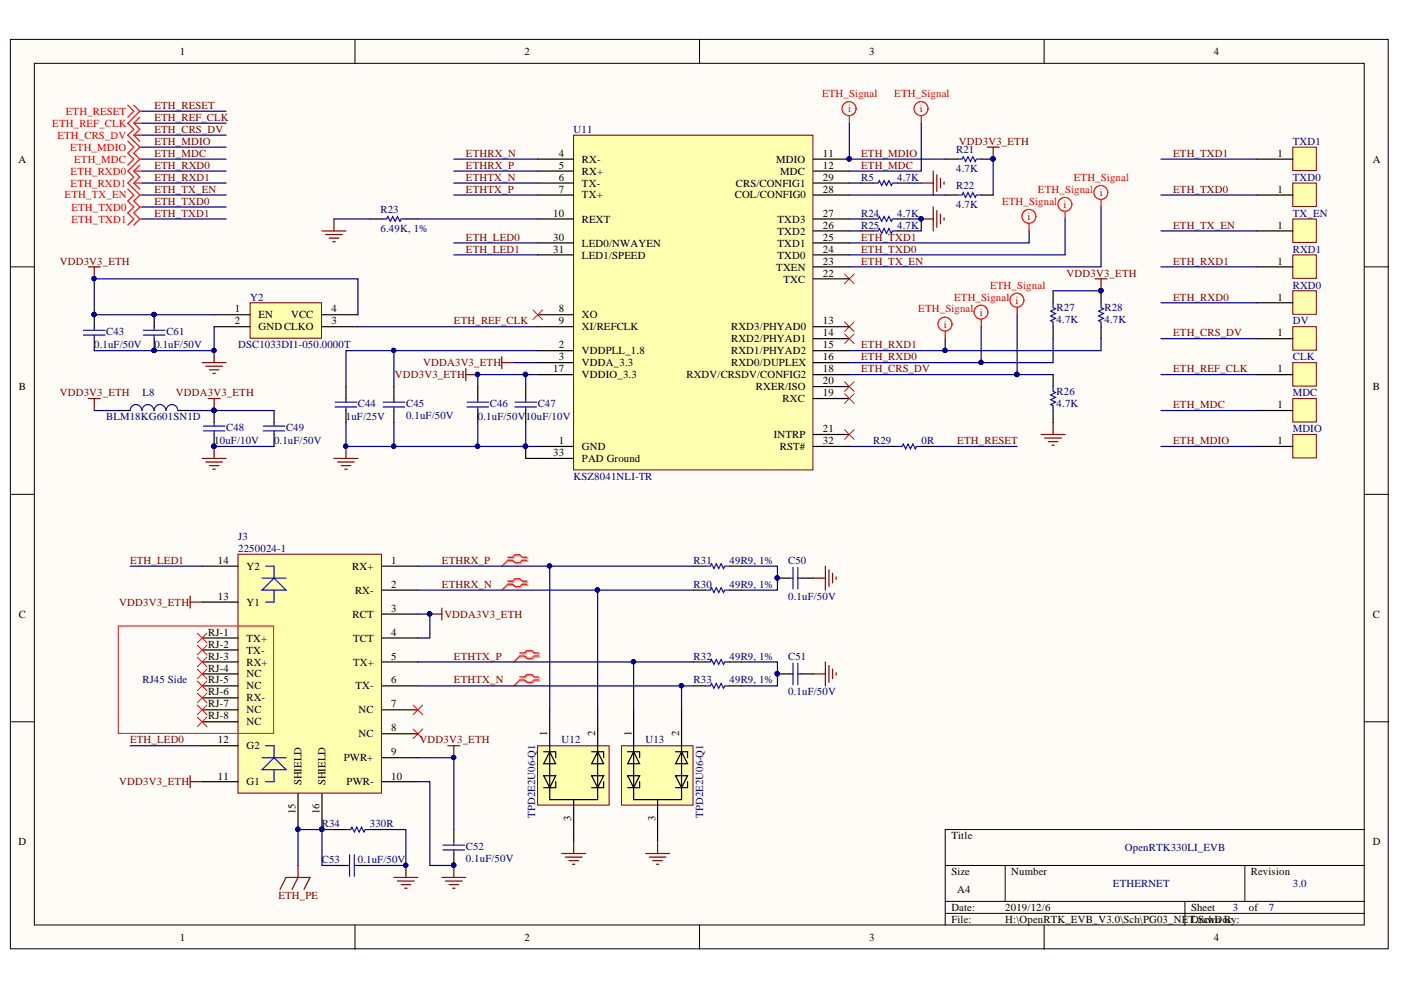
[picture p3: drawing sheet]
<svg xmlns="http://www.w3.org/2000/svg" width="297mm" height="210mm" viewBox="0 0 297 210" stroke-linecap="round" stroke-linejoin="round" font-family="sans-serif">
<defs><g id="words">
<g font-size="2.3">
<text x="38.1" y="11.7">1</text>
<text x="111.2" y="11.7">2</text>
<text x="184.3" y="11.7">3</text>
<text x="257.4" y="11.7">4</text>
<text x="3.9" y="34.5">A</text>
<text x="118.5" y="33.2">4</text>
<text x="118.5" y="35.7">5</text>
<text x="123.4" y="34.5">RX-</text>
<text x="164.6" y="34.5">MDIO</text>
<text x="174.5" y="33.2">11</text>
<text x="174.5" y="35.7">12</text>
<text x="270.9" y="33.2">1</text>
<text x="291.1" y="34.5">A</text>
<text x="118.5" y="38.3">6</text>
<text x="118.5" y="40.8">7</text>
<text x="123.4" y="37">RX+</text>
<text x="123.4" y="39.5">TX-</text>
<text x="156" y="39.5">CRS/CONFIG1</text>
<text x="165.4" y="37">MDC</text>
<text x="174.5" y="40.8">28</text>
<text x="174.5" y="38.3">29</text>
<text x="270.9" y="40.8">1</text>
<text x="117.3" y="46">10</text>
<text x="123.4" y="42.1">TX+</text>
<text x="123.4" y="47.2">REXT</text>
<text x="155.8" y="42.1">COL/CONFIG0</text>
<text x="164.8" y="47.2">TXD3</text>
<text x="174.5" y="46">27</text>
<text x="117.3" y="51">30</text>
<text x="117.3" y="53.6">31</text>
<text x="123.4" y="52.3">LED0/NWAYEN</text>
<text x="164.8" y="52.3">TXD1</text>
<text x="164.8" y="49.8">TXD2</text>
<text x="174.5" y="53.6">24</text>
<text x="174.5" y="51">25</text>
<text x="174.5" y="48.5">26</text>
<text x="270.9" y="48.5">1</text>
<text x="123.4" y="54.8">LED1/SPEED</text>
<text x="164.6" y="57.4">TXEN</text>
<text x="164.8" y="54.8">TXD0</text>
<text x="166.1" y="59.9">TXC</text>
<text x="174.5" y="58.6">22</text>
<text x="174.5" y="56.1">23</text>
<text x="270.9" y="56.1">1</text>
<text x="270.9" y="63.7">1</text>
<text x="49.8" y="66.2">1</text>
<text x="49.8" y="68.8">2</text>
<text x="54.8" y="67.5">EN</text>
<text x="54.8" y="70.1">GNDCLKO</text>
<text x="61.7" y="67.5">VCC</text>
<text x="70.3" y="68.8">3</text>
<text x="70.3" y="66.2">4</text>
<text x="118.5" y="66.2">8</text>
<text x="118.5" y="68.8">9</text>
<text x="123.4" y="67.5">XO</text>
<text x="123.4" y="70.1">XI/REFCLK</text>
<text x="155" y="70.1">RXD3/PHYAD0</text>
<text x="174.5" y="68.8">13</text>
<text x="174.5" y="71.3">14</text>
<text x="270.9" y="71.3">1</text>
<text x="118.5" y="73.9">2</text>
<text x="118.5" y="76.4">3</text>
<text x="123.4" y="75.1">VDDPLL_1.8</text>
<text x="123.4" y="77.7">VDDA_3.3</text>
<text x="155" y="72.6">RXD2/PHYAD1</text>
<text x="155" y="75.1">RXD1/PHYAD2</text>
<text x="155" y="77.7">RXD0/DUPLEX</text>
<text x="174.5" y="73.9">15</text>
<text x="174.5" y="76.4">16</text>
<text x="4" y="82.7">B</text>
<text x="117.3" y="78.9">17</text>
<text x="123.4" y="80.2">VDDIO_3.3</text>
<text x="145.5" y="80.2">RXDV/CRSDV/CONFIG2</text>
<text x="160.3" y="82.7">RXER/ISO</text>
<text x="174.5" y="78.9">18</text>
<text x="174.5" y="84">19</text>
<text x="174.5" y="81.5">20</text>
<text x="270.9" y="78.9">1</text>
<text x="291.1" y="82.7">B</text>
<text x="165.9" y="85.3">RXC</text>
<text x="270.9" y="86.5">1</text>
<text x="118.5" y="94.1">1</text>
<text x="123.4" y="95.4">GND</text>
<text x="164.1" y="92.9">INTRP</text>
<text x="165.3" y="95.4">RST#</text>
<text x="174.5" y="91.6">21</text>
<text x="174.5" y="94.1">32</text>
<text x="270.9" y="94.1">1</text>
<text x="117.3" y="96.7">33</text>
<text x="123.4" y="97.9">PAD Ground</text>
<text x="46.2" y="119.6">14</text>
<text x="83" y="119.6">1</text>
<text x="52.3" y="120.8">Y2</text>
<text x="74.7" y="120.8">RX+</text>
<text x="75.3" y="125.9">RX-</text>
<text x="83" y="124.6">2</text>
<text x="4" y="131">C</text>
<text x="46.2" y="127.2">13</text>
<text x="52.3" y="128.4">Y1</text>
<text x="74.8" y="131">RCT</text>
<text x="83" y="129.7">3</text>
<text x="291.1" y="131">C</text>
<text x="44.1" y="134.8">RJ-1</text>
<text x="44.1" y="137.3">RJ-2</text>
<text x="52.3" y="136">TX+</text>
<text x="74.8" y="136">TCT</text>
<text x="83" y="134.8">4</text>
<text x="44.1" y="139.8">RJ-3</text>
<text x="44.1" y="142.4">RJ-4</text>
<text x="52.3" y="138.6">TX-</text>
<text x="52.3" y="141.1">RX+</text>
<text x="52.3" y="143.6">NC</text>
<text x="74.8" y="141.1">TX+</text>
<text x="83" y="139.8">5</text>
<text x="44.1" y="144.9">RJ-5</text>
<text x="44.1" y="147.4">RJ-6</text>
<text x="44.1" y="150">RJ-7</text>
<text x="52.3" y="146.2">NC</text>
<text x="52.3" y="148.7">RX-</text>
<text x="75.4" y="146.2">TX-</text>
<text x="83" y="144.9">6</text>
<text x="83" y="150">7</text>
<text x="44.1" y="152.5">RJ-8</text>
<text x="52.3" y="151.2">NC</text>
<text x="52.3" y="153.8">NC</text>
<text x="76" y="151.2">NC</text>
<text x="83" y="155.1">8</text>
<text x="46.2" y="157.6">12</text>
<text x="52.3" y="158.9">G2</text>
<text x="72.9" y="161.4">PWR+</text>
<text x="76" y="156.3">NC</text>
<text x="83" y="160.1">9</text>
<text x="116" y="156.1" transform="rotate(-90 116 156.1)">1</text>
<text x="126.2" y="156.1" transform="rotate(-90 126.2 156.1)">2</text>
<text x="133.9" y="156.1" transform="rotate(-90 133.9 156.1)">1</text>
<text x="144" y="156.1" transform="rotate(-90 144 156.1)">2</text>
<text x="46.2" y="165.3">11</text>
<text x="52.3" y="166.5">G1</text>
<text x="63.9" y="166.5" transform="rotate(-90 63.9 166.5)">SHIELD</text>
<text x="69" y="166.5" transform="rotate(-90 69 166.5)">SHIELD</text>
<text x="73.5" y="166.5">PWR-</text>
<text x="83" y="165.3">10</text>
<text x="62.7" y="172.6" transform="rotate(-90 62.7 172.6)">15</text>
<text x="67.7" y="172.6" transform="rotate(-90 67.7 172.6)">16</text>
<text x="121.1" y="174" transform="rotate(-90 121.1 174)">3</text>
<text x="139" y="174" transform="rotate(-90 139 174)">3</text>
<text x="3.9" y="179.2">D</text>
<text x="201.7" y="177.9">Title</text>
<text x="291.1" y="179.2">D</text>
<text x="201.7" y="185.6">Size</text>
<text x="214.4" y="185.6">Number</text>
<text x="265.2" y="185.6">Revision</text>
<text x="203" y="189.4">A4</text>
<text x="201.7" y="193.2">Date:</text>
<text x="201.7" y="195.7">File:</text>
<text x="213.1" y="193.2">2019/12/6</text>
<text x="213.1" y="195.7">H:\OpenRTK_EVB_V3.0\Sch\PG03_NETD.SchDoc</text>
<text x="252.5" y="193.2">Sheet</text>
<text x="254.2" y="195.7">rawn By:</text>
<text x="264.8" y="193.2">of</text>
<text x="38.1" y="199.5">1</text>
<text x="111.2" y="199.5">2</text>
<text x="184.3" y="199.5">3</text>
<text x="257.4" y="199.5">4</text>
</g>
<g font-size="2.3" fill="#800000">
<text x="32.7" y="23.1">ETH_RESET</text>
<text x="32.7" y="25.6">ETH_REF_CLK</text>
<text x="32.7" y="28.1">ETH_CRS_DV</text>
<text x="32.7" y="30.7">ETH_MDIO</text>
<text x="32.7" y="33.2">ETH_MDC</text>
<text x="32.7" y="35.7">ETH_RXD0</text>
<text x="98.8" y="33.2">ETHRX_N</text>
<text x="98.8" y="35.7">ETHRX_P</text>
<text x="182.6" y="33.2">ETH_MDIO</text>
<text x="182.6" y="35.7">ETH_MDC</text>
<text x="203.3" y="30.7">VDD3V3_ETH</text>
<text x="248.7" y="33.2">ETH_TXD1</text>
<text x="32.7" y="38.3">ETH_RXD1</text>
<text x="32.7" y="40.8">ETH_TX_EN</text>
<text x="98.8" y="38.3">ETHTX_N</text>
<text x="98.8" y="40.8">ETHTX_P</text>
<text x="248.7" y="40.8">ETH_TXD0</text>
<text x="32.7" y="43.4">ETH_TXD0</text>
<text x="32.7" y="46">ETH_TXD1</text>
<text x="98.8" y="51">ETH_LED0</text>
<text x="98.8" y="53.6">ETH_LED1</text>
<text x="182.6" y="53.6">ETH_TXD0</text>
<text x="182.6" y="51">ETH_TXD1</text>
<text x="248.7" y="48.5">ETH_TX_EN</text>
<text x="12.7" y="56.1">VDD3V3_ETH</text>
<text x="182.6" y="56.1">ETH_TX_EN</text>
<text x="226.1" y="58.6">VDD3V3_ETH</text>
<text x="248.7" y="56.1">ETH_RXD1</text>
<text x="248.7" y="63.7">ETH_RXD0</text>
<text x="96.2" y="68.8">ETH_REF_CLK</text>
<text x="248.7" y="71.3">ETH_CRS_DV</text>
<text x="89.7" y="77.7">VDDA3V3_ETH</text>
<text x="182.6" y="73.9">ETH_RXD1</text>
<text x="182.6" y="76.4">ETH_RXD0</text>
<text x="12.7" y="84">VDD3V3_ETH</text>
<text x="37.3" y="84">VDDA3V3_ETH</text>
<text x="83.7" y="80.2">VDD3V3_ETH</text>
<text x="182.6" y="78.9">ETH_CRS_DV</text>
<text x="248.7" y="78.9">ETH_REF_CLK</text>
<text x="248.7" y="86.5">ETH_MDC</text>
<text x="203" y="94.1">ETH_RESET</text>
<text x="248.7" y="94.1">ETH_MDIO</text>
<text x="27.6" y="119.6">ETH_LED1</text>
<text x="93.7" y="119.6">ETHRX_P</text>
<text x="93.7" y="124.6">ETHRX_N</text>
<text x="25.3" y="128.4">VDD3V3_ETH</text>
<text x="94.2" y="131">VDDA3V3_ETH</text>
<text x="96.2" y="139.8">ETHTX_P</text>
<text x="96.2" y="144.9">ETHTX_N</text>
<text x="27.6" y="157.6">ETH_LED0</text>
<text x="89" y="157.6">VDD3V3_ETH</text>
<text x="25.3" y="166.5">VDD3V3_ETH</text>
<text x="59" y="190.6">ETH_PE</text>
</g>
<g font-size="2.3" fill="#f00">
<text x="174.3" y="20.5">ETH_Signal</text>
<text x="179.8" y="23.8">i</text>
<text x="189.6" y="20.5">ETH_Signal</text>
<text x="195" y="23.8">i</text>
<text x="11.1" y="26.9">ETH_REF_CLK</text>
<text x="12.2" y="29.4">ETH_CRS_DV</text>
<text x="14" y="24.3">ETH_RESET</text>
<text x="14.9" y="31.9">ETH_MDIO</text>
<text x="15.7" y="34.5">ETH_MDC</text>
<text x="15" y="37">ETH_RXD0</text>
<text x="15" y="39.5">ETH_RXD1</text>
<text x="220.1" y="40.8">ETH_Signal</text>
<text x="227.7" y="38.3">ETH_Signal</text>
<text x="233.2" y="41.6">i</text>
<text x="13.7" y="42.1">ETH_TX_EN</text>
<text x="15.1" y="47.2">ETH_TXD1</text>
<text x="15.1" y="44.7">ETH_TXD0</text>
<text x="212.4" y="43.4">ETH_Signal</text>
<text x="217.9" y="46.7">i</text>
<text x="225.5" y="44.2">i</text>
<text x="202.3" y="63.7">ETH_Signal</text>
<text x="209.9" y="61.2">ETH_Signal</text>
<text x="215.3" y="64.5">i</text>
<text x="194.7" y="66.2">ETH_Signal</text>
<text x="200.1" y="69.5">i</text>
<text x="207.7" y="67">i</text>
</g>
<g font-size="2.3" fill="#000080">
<text x="121.6" y="28.1">U11</text>
<text x="202.7" y="32.5">R21</text>
<text x="274.1" y="30.7">TXD1</text>
<text x="182.6" y="38.3">R5</text>
<text x="190.2" y="38.3">4.7K</text>
<text x="202.7" y="36.5">4.7K</text>
<text x="202.7" y="40.1">R22</text>
<text x="274.1" y="38.3">TXD0</text>
<text x="80.7" y="45.2">R23</text>
<text x="182.6" y="46">R24</text>
<text x="190.2" y="46">4.7K</text>
<text x="202.7" y="44.2">4.7K</text>
<text x="274.1" y="46">TX_EN</text>
<text x="80.7" y="49.3">6.49K, 1%</text>
<text x="182.6" y="48.5">R25</text>
<text x="190.2" y="48.5">4.7K</text>
<text x="274.1" y="53.6">RXD1</text>
<text x="53" y="63.7">Y2</text>
<text x="224" y="66">R27</text>
<text x="234.2" y="66">R28</text>
<text x="274.1" y="61.2">RXD0</text>
<text x="22.5" y="71.1">C43</text>
<text x="35.3" y="71.1">C61</text>
<text x="224" y="68.5">4.7K</text>
<text x="234.2" y="68.5">4.7K</text>
<text x="274.1" y="68.8">DV</text>
<text x="20" y="73.9">0.1uF/50V</text>
<text x="32.7" y="73.9">0.1uF/50V</text>
<text x="50.5" y="73.9">DSC1033DI1-050.0000T</text>
<text x="274.1" y="76.4">CLK</text>
<text x="30.2" y="84">L8</text>
<text x="224" y="83.7">R26</text>
<text x="274.1" y="84">MDC</text>
<text x="22.5" y="89.1">BLM18KG601SN1D</text>
<text x="73.3" y="89.1">1uF/25V</text>
<text x="75.9" y="86.3">C44</text>
<text x="86.1" y="86.3">C45</text>
<text x="86.1" y="88.8">0.1uF/50V</text>
<text x="101.3" y="89.1">0.1uF/50V10uF/10V</text>
<text x="103.9" y="86.3">C46</text>
<text x="114" y="86.3">C47</text>
<text x="224" y="86.3">4.7K</text>
<text x="45.4" y="94.1">10uF/10V</text>
<text x="48" y="91.3">C48</text>
<text x="58.1" y="94.1">0.1uF/50V</text>
<text x="60.6" y="91.3">C49</text>
<text x="185.1" y="94.1">R29</text>
<text x="195.4" y="94.1">0R</text>
<text x="274.1" y="91.6">MDIO</text>
<text x="121.6" y="101.7">KSZ8041NLI-TR</text>
<text x="50.5" y="114.5">J3</text>
<text x="50.5" y="117">2250024-1</text>
<text x="147.1" y="119.6">R31</text>
<text x="154.7" y="119.6">49R9, 1%</text>
<text x="167.1" y="119.6">C50</text>
<text x="147.1" y="124.6">R30</text>
<text x="154.7" y="124.6">49R9, 1%</text>
<text x="167.1" y="127.2">0.1uF/50V</text>
<text x="147.1" y="139.8">R32</text>
<text x="154.7" y="139.8">49R9, 1%</text>
<text x="167.1" y="139.8">C51</text>
<text x="30.2" y="144.9">RJ45 Side</text>
<text x="147.1" y="144.9">R33</text>
<text x="154.7" y="144.9">49R9, 1%</text>
<text x="167.1" y="147.4">0.1uF/50V</text>
<text x="119.1" y="157.6">U12</text>
<text x="136.8" y="157.6">U13</text>
<text x="113.5" y="173.4" transform="rotate(-90 113.5 173.4)">TPD2E2U06-Q1</text>
<text x="149.1" y="173.4" transform="rotate(-90 149.1 173.4)">TPD2E2U06-Q1</text>
<text x="68.2" y="175.4">R34</text>
<text x="78.4" y="175.4">330R</text>
<text x="68.2" y="183">C53</text>
<text x="75.9" y="183">0.1uF/50V</text>
<text x="98.8" y="180.2">C52</text>
<text x="98.8" y="182.8">0.1uF/50V</text>
<text x="238.5" y="180.5">OpenRTK330LI_EVB</text>
<text x="236" y="188.1">ETHERNET</text>
<text x="274.1" y="188.1">3.0</text>
<text x="261.4" y="193.2">3</text>
<text x="269" y="193.2">7</text>
</g>
</g></defs>
<g fill="#fffcf8" stroke="#000" stroke-width=".21">
<path d="M2.2 8.4h292.1v192.8h-292.1z"/>
<path d="M7.3 13.4h281.9v182.7h-281.9z"/>
</g>
<g fill="none" stroke="#000" stroke-width=".21">
<path d="M75.3 8.4v5M148.3 8.4v5M221.4 8.4v5M2.2 56.6h5.1M289.3 56.6h5.1M2.2 104.8h5.1M289.3 104.8h5.1M2.2 153h5.1M289.3 153h5.1M289.3 175.9h-88.9v20.3M75.3 196.2v5.1M148.3 196.2v5.1"/>
<path d="M200.4 183.5h88.9M200.4 191.1h88.9M200.4 193.7h88.9M213.1 183.5v7.6M221.4 196.2v5.1M251.2 191.1v5.1M263.9 183.5v7.6"/>
</g>
<path d="M78.4 46.4h2.6M86.1 46.4h2.5M58.1 87v2.6M58.1 92.1v2.6M147 125.1h2.6M147 120h2.6M154.7 125.1h2.5M154.7 120h2.5M164.8 142.9h2.6M169.9 142.9h2.6" fill="none" stroke="#000" stroke-width=".25"/>
<path d="M81 46.4h1l.2-.5 .6 1 .5-1 .5 1 .5-1 .5 1 .2-.5h1.1M55.8 90.3h4.6M55.8 91.4h4.6M58.1 89.6v.7M58.1 91.4v.7M149.6 125.1h1l.3-.5 .5 1 .5-1 .5 1 .5-1 .5 1 .3-.5h1M149.6 120h1l.3-.5 .5 1 .5-1 .5 1 .5-1 .5 1 .3-.5h1M167.4 142.9h.7M168.1 140.6v4.6M169.2 142.9h.7M169.2 140.6v4.6" fill="none" stroke="#00f" stroke-width=".25"/>
<g fill="none" stroke="#800000" stroke-width=".25">
<path d="M68.3 49h5.1M69 49.7h3.6M69.8 50.5h2M70.6 51.3h.5M70.8 46.4v2.6M18.7 84.5h2.6M20 84.5v2.5M42.9 97.2h5M43.6 98h3.6M44.1 84.5h2.6M44.4 98.7h2M45.1 99.5h.6"/>
<path d="M45.4 84.5v2.5M45.4 94.7v2.5M172.5 142.9h2.5M175 140.3v5.1M175.8 141.1v3.6M176.5 141.9v2M177.3 142.6v.5M40.3 164.5v2.5M40.3 165.7h2.6"/>
</g>
<g fill="#000080" stroke="#000080" stroke-width=".21">
<circle cx="45.3" cy="87" r=".46"/>
<circle cx="45.3" cy="94.6" r=".46"/>
<circle cx="164.8" cy="142.8" r=".46"/>
</g>
<g fill="none" stroke="#f00" stroke-width=".25">
<path d="M27.1 29.9l1.3 1.3-1.3 1.3 1.3 1.2-1.3 1.3M28.4 36.3l1.2 1.2-1.2 1.3M28.4 36.3h1.8M28.4 24.9l-1.3 1.2 1.3 1.3-1.3 1.3 2.5 2.5M28.4 26.1l1.2 1.3-1.2 1.3M28.4 26.1h1.8M28.4 28.7l1.2 1.2M28.4 28.7h1.8M28.4 38.8l1.2 1.3M28.4 38.8h1.8M29.6 35l-1.2 1.3M29.6 33.7l-2.5 2.6 1.3 1.2-1.3 1.3 2.5 2.6"/>
<path d="M29.6 31.2l-1.2 1.3 1.2 1.2M29.6 31.2h.6M29.6 24.9l-1.2 1.2M29.6 33.7h.6M27.1 40.1l1.3 1.3-1.3 1.2 1.3 1.3-1.3 1.3 1.3 1.2-1.3 1.3M29.6 46.4l-1.2 1.3M29.6 43.9l-1.2 1.3 1.2 1.2M29.6 46.4h.6M29.6 41.4l-1.2 1.2 1.2 1.3M29.6 43.9h.6M29.6 41.4h.6"/>
</g>
<path d="M179.1 58.1l2 2M181.1 58.1l-2 2M179.1 68.3l2 2M181.1 68.3l-2 2M87.6 154.6l2 2M89.6 154.6l-2 2" fill="none" stroke="#f00" stroke-width=".21"/>
<path d="M121.6 28.7h50.8v70.9h-50.8z" fill="#ffffb0" stroke="#800000" stroke-width=".21"/>
<g fill="none" stroke="#000" stroke-width=".25">
<path d="M114 33.7h7.6M114 36.3h7.6M114 38.8h7.6M172.5 33.7h7.6M172.5 36.3h7.6M172.5 38.8h7.6M200.4 33.7h2.5M208 33.7h2.6M114 41.4h7.6M114 46.4h7.6M114 54h7.6M114 51.5h7.6"/>
<path d="M172.5 41.4h7.6M172.5 46.4h7.6M172.5 59.1h7.6M172.5 56.6h7.6M172.5 54h7.6M172.5 51.5h7.6M172.5 49h7.6M182.6 46.4h2.6M182.6 49h2.6M190.2 46.4h2.6M190.2 49h2.6M200.4 41.4h2.5"/>
<path d="M208 41.4h2.6M20 66.7v2.6M20 71.8v2.5M114 74.3h7.6M114 76.9h7.6M114 66.7h7.6M114 69.3h7.6M114 79.4h7.6M172.5 74.3h7.6M172.5 76.9h7.6M172.5 69.3h7.6M172.5 71.8h7.6"/>
<path d="M172.5 79.4h7.6M73.4 82v2.5M73.4 87v2.6M83.5 82v2.5M83.5 87v2.6M101.3 82v2.5M101.3 87v2.6M111.5 82v2.5M111.5 87v2.6M114 94.7h7.6M114 97.2h7.6M172.5 94.7h7.6"/>
<path d="M172.5 84.5h7.6M172.5 82h7.6M172.5 92.1h7.6M187.7 94.7h2.5M195.3 94.7h2.6"/>
</g>
<g fill="#000080" stroke="#000080" stroke-width=".21">
<circle cx="180" cy="33.7" r=".46"/>
<circle cx="19.9" cy="59.1" r=".46"/>
<circle cx="19.9" cy="66.7" r=".46"/>
<circle cx="73.3" cy="94.6" r=".46"/>
<circle cx="210.5" cy="33.7" r=".46"/>
<circle cx="195.3" cy="46.4" r=".46"/>
</g>
<g fill="none" stroke="#800000" stroke-width=".25">
<path d="M209.3 31.2h2.5M210.6 31.2v2.5M18.7 56.6h2.6M20 56.6v2.5M195.3 46.4h2.6M197.9 43.9v5.1M198.6 44.7v3.5M199.4 45.4v2M200.2 46.2v.5M106.4 75.6v2.6M106.4 76.9h2.5M70.8 97.2h5.1"/>
<path d="M71.6 98h3.5M72.3 98.7h2.1M73.1 99.5h.5M73.4 94.7v2.5"/>
</g>
<g fill="none" stroke="#00f" stroke-width=".25">
<path d="M202.9 33.7h1.1l.2-.5 .5 1 .5-1 .5 1 .6-1 .5 1 .2-.5h1M185.2 46.4h1l.2-.5 .5 1 .5-1 .6 1 .5-1 .5 1 .2-.5h1M185.2 49h1l.2-.5 .5 1 .5-1 .6 1 .5-1 .5 1 .2-.5h1M202.9 41.4h1.1l.2-.6 .5 1.1 .5-1.1 .5 1.1 .6-1.1 .5 1.1 .2-.5h1M17.7 70h4.6M17.7 71h4.6M20 69.3v.7M20 71v.8M71.1 85.3h4.5M71.1 86.3h4.5M73.4 84.5v.8M73.4 86.3v.7"/>
<path d="M81.2 85.3h4.6M81.2 86.3h4.6M83.5 84.5v.8M83.5 86.3v.7M99 85.3h4.6M99 86.3h4.6M101.3 84.5v.8M101.3 86.3v.7M109.2 85.3h4.6M109.2 86.3h4.6M111.5 84.5v.8M111.5 86.3v.7"/>
<path d="M190.2 94.7h1.1l.2-.6 .5 1.1 .5-1.1 .5 1.1 .5-1.1 .6 1.1 .2-.5h1"/>
</g>
<path d="M64.7 65.7l2 2M66.7 65.7l-2 2M113 65.7l2 2M115 65.7l-2 2M179.1 70.8l2 2M181.1 70.8l-2 2M179.1 91.1l2 2M179.1 83.5l2 2M179.1 80.9l2 2.1M181.1 91.1l-2 2M181.1 83.5l-2 2M181.1 80.9l-2 2.1" fill="none" stroke="#f00" stroke-width=".21"/>
<path d="M274.1 31.2h5v5h-5z" fill="#ffffb0" stroke="#800000" stroke-width=".21"/>
<path d="M266.5 33.7h7.6" fill="none" stroke="#000" stroke-width=".25"/>
<path d="M274.1 38.8h5v5h-5z" fill="#ffffb0" stroke="#800000" stroke-width=".21"/>
<path d="M266.5 41.4h7.6" fill="none" stroke="#000" stroke-width=".25"/>
<path d="M274.1 46.4h5v5h-5z" fill="#ffffb0" stroke="#800000" stroke-width=".21"/>
<path d="M266.5 49h7.6" fill="none" stroke="#000" stroke-width=".25"/>
<path d="M274.1 54h5v5h-5z" fill="#ffffb0" stroke="#800000" stroke-width=".21"/>
<path d="M266.5 56.6h7.6" fill="none" stroke="#000" stroke-width=".25"/>
<path d="M274.1 61.7h5v4.9h-5z" fill="#ffffb0" stroke="#800000" stroke-width=".21"/>
<path d="M266.5 64.2h7.6" fill="none" stroke="#000" stroke-width=".25"/>
<path d="M274.1 69.3h5v4.9h-5z" fill="#ffffb0" stroke="#800000" stroke-width=".21"/>
<path d="M266.5 71.8h7.6" fill="none" stroke="#000" stroke-width=".25"/>
<path d="M274.1 76.9h5v5h-5z" fill="#ffffb0" stroke="#800000" stroke-width=".21"/>
<path d="M223.3 61.7v2.5M223.3 69.3v2.5M223.3 79.4v2.6M233.4 61.7v2.5M233.4 69.3v2.5M266.5 79.4h7.6M25.1 87h2.5M37.8 87h2.5M223.3 87v2.6M164.8 122.6h2.6M169.9 122.6h2.6" fill="none" stroke="#000" stroke-width=".25"/>
<path d="M223.3 64.2v1l.5 .3-1 .5 1 .5-1 .5 1 .5-1 .5 .5 .3v1M233.4 64.2v1l.6 .3-1.1 .5 1.1 .5-1.1 .5 1.1 .5-1.1 .5 .5 .3v1M30 87a1.22 1.22 0 0 0-1.2-1.2 1.22 1.22 0 0 0-1.2 1.2M32.6 87a1.23 1.23 0 0 0-1.2-1.2 1.23 1.23 0 0 0-1.3 1.2M35.1 87a1.22 1.22 0 0 0-1.2-1.2 1.22 1.22 0 0 0-1.2 1.2M37.7 87a1.22 1.22 0 0 0-1.2-1.2 1.22 1.22 0 0 0-1.3 1.2M223.3 82v1l.5 .2-1 .5 1 .5-1 .6 1 .5-1 .5 .5 .2v1M167.4 122.6h.7M168.1 120.3v4.6M169.2 122.6h.7M169.2 120.3v4.6" fill="none" stroke="#00f" stroke-width=".25"/>
<g fill="#000080" stroke="#000080" stroke-width=".21">
<circle cx="233.4" cy="61.6" r=".47"/>
<circle cx="164.8" cy="122.5" r=".46"/>
</g>
<path d="M232.2 59.1h2.5M233.4 59.1v2.6M220.7 92.1h5.1M221.5 92.9h3.6M222.3 93.6h2M223 94.4h.5M223.3 89.6v2.5M172.5 122.6h2.5M175 120v5.1M175.8 120.8v3.6M176.5 121.6v2M177.3 122.3v.5" fill="none" stroke="#800000" stroke-width=".25"/>
<path d="M27.1 22.3l1.3 1.3-1.3 1.3M28.4 22.3l1.2 1.3M29.6 23.6l-1.2 1.3M29.6 23.6h.6" fill="none" stroke="#f00" stroke-width=".25"/>
<path d="M50.5 117.5h30.4v50.7h-30.4z" fill="#ffffb0" stroke="#800000" stroke-width=".21"/>
<g fill="none" stroke="#000" stroke-width=".25">
<path d="M42.9 120h7.6M42.9 135.3h7.6M42.9 127.7h7.6M42.9 137.8h7.6M81 120h7.6M81 125.1h7.6M81 130.2h7.6M81 135.3h7.6M42.9 140.3h7.6M42.9 145.4h7.6M42.9 150.5h7.6M42.9 158.1h7.6"/>
<path d="M42.9 142.9h7.6M42.9 148h7.6M42.9 153h7.6M81 140.3h7.6M81 145.4h7.6M81 150.5h7.6M81 155.6h7.6M147 140.3h2.6M147 145.4h2.6M154.7 140.3h2.5M154.7 145.4h2.5M42.9 165.7h7.6"/>
<path d="M63.2 168.3v7.6M68.3 168.3v7.6M70.8 175.9h2.6M78.4 175.9h2.6M81 165.7h7.6M81 160.7h7.6M96.2 175.9v2.5M70.8 183.5h2.6M75.9 183.5h2.5M96.2 181v2.5"/>
</g>
<g fill="#000080" stroke="#000080" stroke-width=".21">
<circle cx="63.1" cy="175.8" r=".46"/>
<circle cx="68.2" cy="175.8" r=".46"/>
<circle cx="96.2" cy="183.5" r=".46"/>
<circle cx="96.2" cy="160.6" r=".46"/>
<circle cx="86" cy="183.5" r=".46"/>
<circle cx="91.1" cy="130.1" r=".46"/>
</g>
<g fill="none" stroke="#00f" stroke-width=".25">
<path d="M55.6 125.1l2.5-2.5 2.5 2.5zM55.6 122.6h5M56.3 120h1.8v2.6M58.1 125.1v2.6h-1.8M56.3 158.1h1.8v2.6M149.6 140.3h1l.3-.5 .5 1.1 .5-1.1 .5 1.1 .5-1.1 .5 1.1 .3-.6h1M149.6 145.4h1l.3-.5 .5 1 .5-1 .5 1 .5-1 .5 1 .3-.5h1M55.6 163.2l2.5-2.5 2.5 2.5zM55.6 160.7h5M58.1 163.2v2.5h-1.8M73.4 175.9h1l.2-.5 .5 1 .5-1 .5 1 .6-1 .5 1 .2-.5h1M93.9 179.2h4.6"/>
<path d="M96.2 178.4v.8M73.4 183.5h.7M74.1 181.2v4.6M75.1 183.5h.8M75.1 181.2v4.6M93.9 180.2h4.6M96.2 180.2v.8"/>
</g>
<g fill="none" stroke="#f00" stroke-width=".21">
<path d="M41.8 134.3l2.1 2M41.8 136.8l2.1 2M41.8 139.3l2.1 2.1M43.9 134.3l-2.1 2M43.9 136.8l-2.1 2M43.9 139.3l-2.1 2.1M41.8 141.9l2.1 2M41.8 144.4l2.1 2M41.8 146.9l2.1 2.1M41.8 149.5l2.1 2M41.8 152l2.1 2.1M43.9 141.9l-2.1 2"/>
<path d="M43.9 144.4l-2.1 2M43.9 146.9l-2.1 2.1M43.9 149.5l-2.1 2M43.9 152l-2.1 2.1M87.6 149.5l2 2M89.6 149.5l-2 2"/>
</g>
<g fill="none" stroke="#800000" stroke-width=".25">
<path d="M40.3 126.4v2.5M40.3 127.7h2.6M91.1 130.2h2.6M93.7 128.9v2.6M95 158.1h2.5M96.2 158.1v2.6M59.4 188.6l1.2-2.6h5.1l-1.2 2.6M63.2 183.5v2.5l-1.3 2.6M83.5 186h5.1M84.3 186.8h3.5M85 187.6h2.1M85.8 188.3h.5"/>
<path d="M86.1 183.5v2.5M93.7 186h5.1M94.4 186.8h3.6M95.2 187.6h2M96 188.3h.5M96.2 183.5v2.5"/>
</g>
<path d="M114 158.1h15.2v12.6h-15.2z" fill="#ffffb0" stroke="#800000" stroke-width=".21"/>
<path d="M115.3 159.4h2.5v1.3M116.5 159.4l1.3 2.5h-2.5zM116.5 150.5v19h10.2v-19M125.4 159.4h2.6v1.3M126.7 159.4l1.3 2.5h-2.6zM115.3 164.5h2.5l-1.3 2.5zM117.8 165.7v1.3h-2.5M121.6 169.5v8.9M125.4 164.5h2.6l-1.3 2.5zM128 165.7v1.3h-2.6" fill="none" stroke="#000" stroke-width=".25"/>
<path d="M121.6 178.4v2.6M119.1 181h5.1M119.9 181.7h3.5M120.6 182.5h2M121.4 183.2h.5" fill="none" stroke="#800000" stroke-width=".25"/>
<path d="M131.8 158.1h15.1v12.6h-15.1z" fill="#ffffb0" stroke="#800000" stroke-width=".21"/>
<path d="M133.1 159.4h2.5v1.3M134.3 159.4l1.3 2.5h-2.5zM134.3 150.5v19h10.2v-19M143.2 159.4h2.6v1.3M144.5 159.4l1.3 2.5h-2.6zM133.1 164.5h2.5l-1.3 2.5zM135.6 165.7v1.3h-2.5M139.4 169.5v8.9M143.2 164.5h2.6l-1.3 2.5zM145.8 165.7v1.3h-2.6" fill="none" stroke="#000" stroke-width=".25"/>
<path d="M139.4 178.4v2.6M136.9 181h5.1M137.6 181.7h3.6M138.4 182.5h2M139.2 183.2h.5" fill="none" stroke="#800000" stroke-width=".25"/>
<path d="M53 64.2h15.2v7.5h-15.2z" fill="#ffffb0" stroke="#800000" stroke-width=".21"/>
<path d="M182.6 38.8h2.6M190.2 38.8h2.6M32.7 66.7v2.6M32.7 71.8v2.5M45.4 66.7h7.6M45.4 69.3h7.6M68.3 66.7h7.6M68.3 69.3h7.6" fill="none" stroke="#000" stroke-width=".25"/>
<path d="M195.3 38.8h2.6M197.9 36.3v5.1M198.6 37v3.6M199.4 37.8v2M200.2 38.6v.5M42.9 76.9h5M43.6 77.6h3.6M44.4 78.4h2M45.1 79.2h.6M45.4 74.3v2.6M98.8 78.2v2.5M98.8 79.4h2.5" fill="none" stroke="#800000" stroke-width=".25"/>
<g fill="#000080" stroke="#000080" stroke-width=".21">
<circle cx="45.3" cy="74.3" r=".46"/>
<circle cx="32.6" cy="66.7" r=".46"/>
<circle cx="32.6" cy="74.3" r=".46"/>
<circle cx="101.2" cy="79.4" r=".47"/>
</g>
<path d="M185.2 38.8h1l.2-.5 .5 1 .5-1 .6 1 .5-1 .5 1 .2-.5h1M30.4 71h4.6M30.4 70h4.6M32.7 69.3v.7M32.7 71v.8" fill="none" stroke="#00f" stroke-width=".25"/>
<path d="M274.1 84.5h5v5h-5z" fill="#ffffb0" stroke="#800000" stroke-width=".21"/>
<path d="M266.5 87h7.6" fill="none" stroke="#000" stroke-width=".25"/>
<path d="M274.1 92.1h5v5h-5z" fill="#ffffb0" stroke="#800000" stroke-width=".21"/>
<path d="M45.4 87v2.6M45.4 92.1v2.6M111.5 94.7v2.5h2.5M266.5 94.7h7.6" fill="none" stroke="#000" stroke-width=".25"/>
<g fill="#000080" stroke="#000080" stroke-width=".21">
<circle cx="45.3" cy="87" r=".46"/>
<circle cx="45.3" cy="94.6" r=".46"/>
<circle cx="32.6" cy="74.3" r=".46"/>
<circle cx="111.4" cy="79.4" r=".47"/>
<circle cx="101.2" cy="79.4" r=".47"/>
<circle cx="83.5" cy="74.3" r=".46"/>
<circle cx="111.4" cy="94.6" r=".47"/>
<circle cx="83.5" cy="94.6" r=".46"/>
<circle cx="210.5" cy="33.7" r=".46"/>
<circle cx="195.3" cy="46.4" r=".46"/>
<circle cx="215.6" cy="79.4" r=".47"/>
<circle cx="144.5" cy="145.4" r=".46"/>
<circle cx="96.2" cy="160.6" r=".46"/>
<circle cx="86" cy="183.5" r=".46"/>
<circle cx="116.5" cy="120" r=".46"/>
<circle cx="126.7" cy="125.1" r=".46"/>
<circle cx="164.8" cy="142.8" r=".46"/>
<circle cx="134.3" cy="140.3" r=".46"/>
<circle cx="45.3" cy="74.3" r=".46"/>
<circle cx="19.9" cy="59.1" r=".46"/>
<circle cx="19.9" cy="66.7" r=".46"/>
<circle cx="32.6" cy="66.7" r=".46"/>
<circle cx="73.3" cy="94.6" r=".46"/>
<circle cx="101.2" cy="94.6" r=".47"/>
<circle cx="164.8" cy="122.5" r=".46"/>
<circle cx="180" cy="33.7" r=".46"/>
<circle cx="208" cy="76.8" r=".46"/>
<circle cx="200.4" cy="74.3" r=".46"/>
<circle cx="233.4" cy="61.6" r=".47"/>
<circle cx="63.1" cy="175.8" r=".46"/>
<circle cx="68.2" cy="175.8" r=".46"/>
<circle cx="96.2" cy="183.5" r=".46"/>
<circle cx="91.1" cy="130.1" r=".46"/>
</g>
<path d="M43.1 91.4h4.6M43.1 90.3h4.6M45.4 89.6v.7M45.4 91.4v.7" fill="none" stroke="#00f" stroke-width=".25"/>
<path d="M107.9 118.4h1l.5-.5h1.1l.5 .5h1M107.9 119h1l.5 .5h1.1l.5-.5h1M107.9 123.5h1l.5-.5h1.1l.5 .5h1M107.9 124.1h1l.5 .5h1.1l.5-.5h1M110.5 138.7h1l.5-.5h1l.5 .5h1M110.5 139.3h1l.5 .5h1l.5-.5h1M110.5 143.8h1l.5-.5h1l.5 .5h1M110.5 144.4h1l.5 .5h1l.5-.5h1" fill="none" stroke="#d0a19e" stroke-width=".25"/>
<path d="M107.9 119l-1.5 1M107.9 124.1l-1.5 1M110.5 139.3l-1.6 1M110.5 144.4l-1.6 1" fill="none" stroke="#d0a19e" stroke-width=".21"/>
<g fill="none" stroke="#f00" stroke-width=".25">
<path d="M180.1 24.6v1.5M195.3 24.6v1.5M218.2 47.4v1.6M225.8 44.9v1.5M233.4 42.4v1.5M200.4 70.3v1.5M208 67.7v1.6M215.7 65.2v1.5M107.7 118.1h1l.5-.5h1l.5 .5h1M107.7 118.8h1l.5 .5h1l.5-.5h1M107.7 123.2h1l.5-.5h1l.5 .5h1M107.7 123.8h1l.5 .6h1l.5-.6h1"/>
<path d="M110.2 138.4h1l.5-.5h1l.5 .5h1.1M110.2 139.1h1l.5 .5h1l.5-.5h1.1M110.2 143.5h1l.5-.5h1l.5 .5h1.1M110.2 144.2h1l.5 .5h1l.5-.5h1.1"/>
<circle cx="180" cy="23" r="1.49"/>
<circle cx="195.3" cy="23" r="1.48"/>
<circle cx="218.1" cy="45.9" r="1.47"/>
<circle cx="225.8" cy="43.3" r="1.47"/>
<circle cx="233.4" cy="40.8" r="1.48"/>
<circle cx="200.4" cy="68.7" r="1.48"/>
<circle cx="208" cy="66.2" r="1.47"/>
<circle cx="215.6" cy="63.7" r="1.48"/>
</g>
<path d="M107.7 118.8l-1.3 1.2M25.1 132.7h32.9v22.8h-32.9zM107.7 123.8l-1.3 1.3M110.2 139.1l-1.3 1.2M110.2 144.2l-1.3 1.2" fill="none" stroke="#f00" stroke-width=".21"/>
<g fill="none" stroke="#000080" stroke-width=".25">
<path d="M30.2 26.1h17.7M30.2 28.7h17.7M30.2 31.2h17.7M30.2 33.7h17.7M30.2 36.3h17.7M30.2 38.8h17.7M30.2 23.6h17.7M96.2 33.7h17.8M96.2 36.3h17.8M96.2 38.8h17.8M180.1 26.1v7.6h20.3M180.1 38.8h2.5"/>
<path d="M192.8 38.8h2.5M195.3 26.1v10.2h-15.2M210.6 33.7v7.7M246.1 33.7h20.4M30.2 46.4h17.7M30.2 41.4h17.7M30.2 43.9h17.7M70.8 46.4h7.6M88.6 46.4h25.4M96.2 41.4h17.8M96.2 51.5h17.8M96.2 54h17.8"/>
<path d="M180.1 46.4h2.5M180.1 41.4h20.3M180.1 49h2.5M192.8 46.4h2.5v2.6h-2.5M218.2 49v2.5h-38.1M225.8 46.4v7.6h-45.7M233.4 43.9v12.7h-53.3M246.1 41.4h20.4M246.1 49h20.4M246.1 56.6h20.4M45.4 69.3v5h-25.4M45.4 66.7h-25.4v-7.6h55.9v7.6"/>
<path d="M75.9 69.3h38.1M83.5 74.3h-10.1v7.7M108.9 76.9h5.1M111.5 79.4v2.6M114 79.4h-12.7v2.6M114 74.3h-30.5v7.7M180.1 79.4h43.2M200.4 71.8v2.5M208 69.3v7.6M215.7 66.7v12.7M223.3 71.8v5.1h-43.2M223.3 61.7h10.1"/>
<path d="M233.4 71.8v2.5h-53.3M246.1 64.2h20.4M246.1 71.8h20.4M246.1 79.4h20.4M20 87h5.1M40.3 87h17.8M45.4 94.7h12.7M73.4 89.6v5.1h40.6M83.5 89.6v5.1M101.3 89.6v5.1M111.5 89.6v5.1M180.1 94.7h7.6"/>
<path d="M197.9 94.7h17.8M246.1 87h20.4M246.1 94.7h20.4M27.6 120h15.3M88.6 120h58.4M88.6 125.1h58.4M88.6 130.2h2.5v5.1h-2.5M116.5 120v30.5M126.7 125.1v25.4M157.2 120h7.6v5.1h-7.6M27.6 158.1h15.3M88.6 145.4h58.4"/>
<path d="M88.6 140.3h58.4M134.3 140.3v10.2M144.5 145.4v5.1M157.2 140.3h7.6v5.1h-7.6M68.3 175.9v7.6h2.5M70.8 175.9h-7.6v7.6M81 175.9h5.1v7.6h-7.7M88.6 160.7h7.6v15.2M88.6 165.7h2.5v17.8h5.1"/>
</g>
<use href="#words"/>
</svg>
